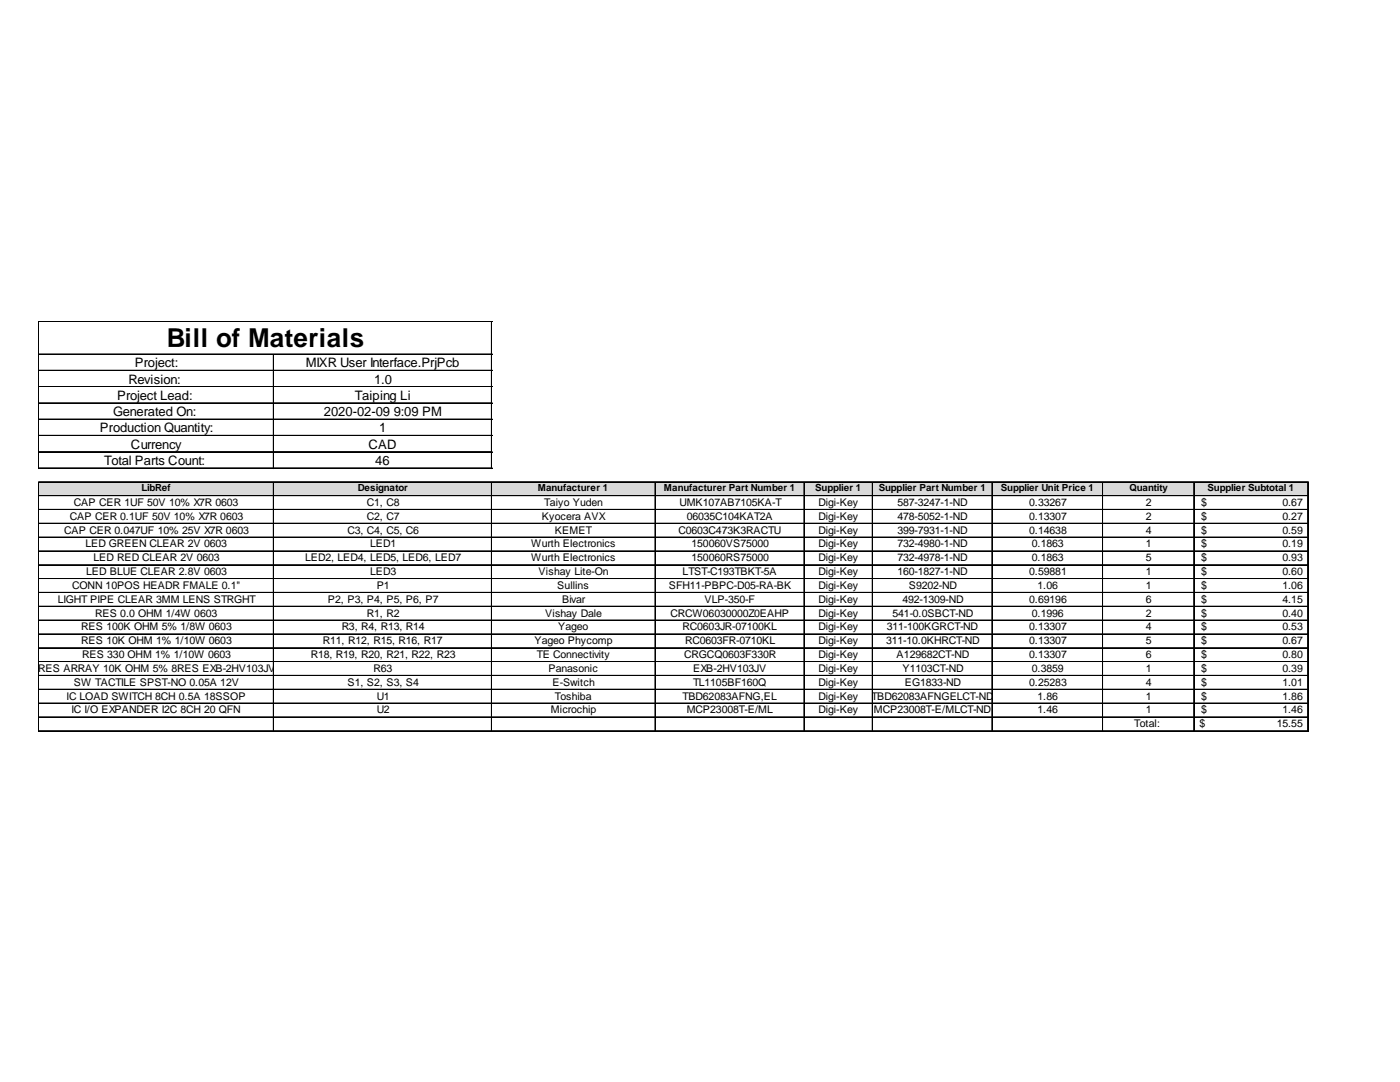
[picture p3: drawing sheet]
<svg xmlns="http://www.w3.org/2000/svg" width="279mm" height="216mm" viewBox="0 0 279 216" stroke-linecap="round" stroke-linejoin="round" font-family="sans-serif">
<defs><g id="words">
<text font-size="5.2" x="33.3" y="69.2">Bill of Materials</text>
<g font-size="2.6">
<text x="25.6" y="76.6">Revision:</text>
<text x="26.9" y="73.3">Project:</text>
<text x="61" y="73.3">MIXR User Interface.PrjPcb</text>
<text x="74.7" y="76.6">1.0</text>
<text x="22.6" y="83">Generated On:</text>
<text x="23.4" y="79.8">Project Lead:</text>
<text x="64.6" y="83">2020-02-09 9:09 PM</text>
<text x="70.8" y="79.8">Taiping Li</text>
<text x="20" y="86.3">Production Quantity:</text>
<text x="26.1" y="89.5">Currency</text>
<text x="73.5" y="89.5">CAD</text>
<text x="75.7" y="86.3">1</text>
<text x="20.8" y="92.8">Total Parts Count:</text>
<text x="74.8" y="92.8">46</text>
</g>
<g font-size="2.1">
<text x="14.8" y="100.9">CAP CER 1UF 50V 10% X7R 0603</text>
<text x="73.2" y="100.9">C1, C8</text>
<text x="108.6" y="100.9">Taiyo Yuden</text>
<text x="135.6" y="100.9">UMK107AB7105KA-T</text>
<text x="163.4" y="100.9">Digi-Key</text>
<text x="179.1" y="100.9">587-3247-1-ND</text>
<text x="205.4" y="100.9">0.33267</text>
<text x="228.6" y="100.9">2</text>
<text x="239.7" y="100.9">$</text>
<text x="255.9" y="100.9">0.67</text>
<text x="12.8" y="106.5">CAP CER 0.047UF 10% 25V X7R 0603</text>
<text x="13.9" y="103.7">CAP CER 0.1UF 50V 10% X7R 0603</text>
<text x="69.3" y="106.5">C3, C4, C5, C6</text>
<text x="73.2" y="103.7">C2, C7</text>
<text x="108.1" y="103.7">Kyocera AVX</text>
<text x="110.7" y="106.5">KEMET</text>
<text x="135.4" y="106.5">C0603C473K3RACTU</text>
<text x="137" y="103.7">06035C104KAT2A</text>
<text x="163.4" y="103.7">Digi-Key</text>
<text x="163.4" y="106.5">Digi-Key</text>
<text x="179.1" y="103.7">478-5052-1-ND</text>
<text x="179.1" y="106.5">399-7931-1-ND</text>
<text x="205.4" y="103.7">0.13307</text>
<text x="205.4" y="106.5">0.14638</text>
<text x="228.6" y="103.7">2</text>
<text x="228.6" y="106.5">4</text>
<text x="239.7" y="103.7">$</text>
<text x="239.7" y="106.5">$</text>
<text x="255.9" y="103.7">0.27</text>
<text x="255.9" y="106.5">0.59</text>
<text x="17" y="109.2">LED GREEN CLEAR 2V 0603</text>
<text x="18.7" y="112">LED RED CLEAR 2V 0603</text>
<text x="60.9" y="112">LED2, LED4, LED5, LED6, LED7</text>
<text x="73.9" y="109.2">LED1</text>
<text x="106" y="109.2">Wurth Electronics</text>
<text x="106" y="112">Wurth Electronics</text>
<text x="138" y="109.2">150060VS75000</text>
<text x="138" y="112">150060RS75000</text>
<text x="163.4" y="109.2">Digi-Key</text>
<text x="163.4" y="112">Digi-Key</text>
<text x="179.1" y="109.2">732-4980-1-ND</text>
<text x="179.1" y="112">732-4978-1-ND</text>
<text x="205.9" y="109.2">0.1863</text>
<text x="205.9" y="112">0.1863</text>
<text x="228.6" y="109.2">1</text>
<text x="228.6" y="112">5</text>
<text x="239.7" y="109.2">$</text>
<text x="239.7" y="112">$</text>
<text x="255.9" y="109.2">0.19</text>
<text x="255.9" y="112">0.93</text>
<text x="14.4" y="117.5">CONN 10POS HEADR FMALE 0.1&quot;</text>
<text x="17.2" y="114.7">LED BLUE CLEAR 2.8V 0603</text>
<text x="73.9" y="114.7">LED3</text>
<text x="75.2" y="117.5">P1</text>
<text x="107.5" y="114.7">Vishay Lite-On</text>
<text x="111.2" y="117.5">Sullins</text>
<text x="133.5" y="117.5">SFH11-PBPC-D05-RA-BK</text>
<text x="136.2" y="114.7">LTST-C193TBKT-5A</text>
<text x="163.4" y="114.7">Digi-Key</text>
<text x="163.4" y="117.5">Digi-Key</text>
<text x="179.1" y="114.7">160-1827-1-ND</text>
<text x="181.4" y="117.5">S9202-ND</text>
<text x="205.4" y="114.7">0.59881</text>
<text x="207" y="117.5">1.06</text>
<text x="228.6" y="114.7">1</text>
<text x="228.6" y="117.5">1</text>
<text x="239.7" y="114.7">$</text>
<text x="239.7" y="117.5">$</text>
<text x="255.9" y="114.7">0.60</text>
<text x="255.9" y="117.5">1.06</text>
<text x="11.5" y="120.3">LIGHT PIPE CLEAR 3MM LENS STRGHT</text>
<text x="16.2" y="125.8">RES 100K OHM 5% 1/8W 0603</text>
<text x="19" y="123">RES 0.0 OHM 1/4W 0603</text>
<text x="65.4" y="120.3">P2, P3, P4, P5, P6, P7</text>
<text x="68.2" y="125.8">R3, R4, R13, R14</text>
<text x="73.2" y="123">R1, R2</text>
<text x="108.8" y="123">Vishay Dale</text>
<text x="111.4" y="125.8">Yageo</text>
<text x="112.2" y="120.3">Bivar</text>
<text x="133.8" y="123">CRCW06030000Z0EAHP</text>
<text x="136.2" y="125.8">RC0603JR-07100KL</text>
<text x="140.6" y="120.3">VLP-350-F</text>
<text x="163.4" y="120.3">Digi-Key</text>
<text x="163.4" y="123">Digi-Key</text>
<text x="163.4" y="125.8">Digi-Key</text>
<text x="177" y="125.8">311-100KGRCT-ND</text>
<text x="178.1" y="123">541-0.0SBCT-ND</text>
<text x="180.1" y="120.3">492-1309-ND</text>
<text x="205.4" y="120.3">0.69196</text>
<text x="205.4" y="125.8">0.13307</text>
<text x="205.9" y="123">0.1996</text>
<text x="228.6" y="120.3">6</text>
<text x="228.6" y="123">2</text>
<text x="228.6" y="125.8">4</text>
<text x="239.7" y="120.3">$</text>
<text x="239.7" y="123">$</text>
<text x="239.7" y="125.8">$</text>
<text x="255.9" y="120.3">4.15</text>
<text x="255.9" y="123">0.40</text>
<text x="255.9" y="125.8">0.53</text>
<text x="16.2" y="128.5">RES 10K OHM 1% 1/10W 0603</text>
<text x="16.4" y="131.3">RES 330 OHM 1% 1/10W 0603</text>
<text x="62" y="131.3">R18, R19, R20, R21, R22, R23</text>
<text x="64.5" y="128.5">R11, R12, R15, R16, R17</text>
<text x="106.7" y="128.5">Yageo Phycomp</text>
<text x="107.2" y="131.3">TE Connectivity</text>
<text x="136.6" y="131.3">CRGCQ0603F330R</text>
<text x="136.7" y="128.5">RC0603FR-0710KL</text>
<text x="163.4" y="128.5">Digi-Key</text>
<text x="163.4" y="131.3">Digi-Key</text>
<text x="176.8" y="128.5">311-10.0KHRCT-ND</text>
<text x="178.9" y="131.3">A129682CT-ND</text>
<text x="205.4" y="128.5">0.13307</text>
<text x="205.4" y="131.3">0.13307</text>
<text x="228.6" y="128.5">5</text>
<text x="228.6" y="131.3">6</text>
<text x="239.7" y="128.5">$</text>
<text x="239.7" y="131.3">$</text>
<text x="255.9" y="128.5">0.67</text>
<text x="255.9" y="131.3">0.80</text>
<text x="7.6" y="134.1">RES ARRAY 10K OHM 5% 8RES EXB-2HV103JV</text>
<text x="14.8" y="136.8">SW TACTILE SPST-NO 0.05A 12V</text>
<text x="69.3" y="136.8">S1, S2, S3, S4</text>
<text x="74.5" y="134.1">R63</text>
<text x="109.4" y="134.1">Panasonic</text>
<text x="110.3" y="136.8">E-Switch</text>
<text x="138.3" y="134.1">EXB-2HV103JV</text>
<text x="138.3" y="136.8">TL1105BF160Q</text>
<text x="163.4" y="134.1">Digi-Key</text>
<text x="163.4" y="136.8">Digi-Key</text>
<text x="180.1" y="134.1">Y1103CT-ND</text>
<text x="180.6" y="136.8">EG1833-ND</text>
<text x="205.4" y="136.8">0.25283</text>
<text x="205.9" y="134.1">0.3859</text>
<text x="228.6" y="134.1">1</text>
<text x="228.6" y="136.8">4</text>
<text x="239.7" y="134.1">$</text>
<text x="239.7" y="136.8">$</text>
<text x="255.9" y="134.1">0.39</text>
<text x="255.9" y="136.8">1.01</text>
<text x="13.3" y="139.6">IC LOAD SWITCH 8CH 0.5A 18SSOP</text>
<text x="14.3" y="142.4">IC I/O EXPANDER I2C 8CH 20 QFN</text>
<text x="75.2" y="139.6">U1</text>
<text x="75.2" y="142.4">U2</text>
<text x="109.9" y="142.4">Microchip</text>
<text x="110.7" y="139.6">Toshiba</text>
<text x="136.2" y="139.6">TBD62083AFNG,EL</text>
<text x="137" y="142.4">MCP23008T-E/ML</text>
<text x="163.4" y="139.6">Digi-Key</text>
<text x="163.4" y="142.4">Digi-Key</text>
<text x="173.9" y="139.6">TBD62083AFNGELCT-ND</text>
<text x="174.4" y="142.4">MCP23008T-E/MLCT-ND</text>
<text x="207" y="139.6">1.86</text>
<text x="207" y="142.4">1.46</text>
<text x="228.6" y="139.6">1</text>
<text x="228.6" y="142.4">1</text>
<text x="239.7" y="139.6">$</text>
<text x="239.7" y="142.4">$</text>
<text x="255.9" y="139.6">1.86</text>
<text x="255.9" y="142.4">1.46</text>
<text x="226.4" y="145.1">Total:</text>
<text x="239.4" y="145.1">$</text>
<text x="254.8" y="145.1">15.55</text>
</g>
<g font-size="1.9">
<text x="28.2" y="98">LibRef</text>
<text x="71.4" y="98">Designator</text>
<text x="107.3" y="98">Manufacturer 1</text>
<text x="132.5" y="98">Manufacturer Part Number 1</text>
<text x="162.7" y="98">Supplier 1</text>
<text x="175.4" y="98">Supplier Part Number 1</text>
<text x="199.7" y="98">Supplier Unit Price 1</text>
<text x="225.4" y="98">Quantity</text>
<text x="241" y="98">Supplier Subtotal 1</text>
</g>
</g></defs>
<path d="M7.7 96.1h253.4v2.9h-253.4z" fill="#d9d9d9"/>
<g fill="none" stroke="#000" stroke-width=".2">
<path d="M7.6 64.1v29.4M7.7 64.1v29.4M7.8 64.1h90.4M7.8 64.2h90.4M7.8 70.6h90.4M7.8 70.7h90.4M7.8 73.9h90.4M7.8 74h90.4M7.8 77.1h90.4M7.8 77.2h90.4M54.5 70.8v22.7M54.6 70.8v22.7"/>
<path d="M98.1 64.3v29.2M98.2 64.3v29.2M7.6 96.1v49.9M7.7 96.1v49.9M7.8 80.4h90.4M7.8 83.6h90.4M7.8 83.7h90.4M7.8 86.9h90.4M7.8 90.1h90.4M7.8 90.2h90.4M7.8 93.4h90.4M7.8 96.1h253.3"/>
<path d="M7.8 96.2h253.3M7.8 98.9h253.3M7.8 99h253.3M54.5 96.3v49.7M54.6 96.3v49.7M98.1 96.3v49.7M98.2 96.3v49.7M130.7 96.3v49.7M130.8 96.3v49.7M160.4 96.3v49.7M160.5 96.3v49.7M174.1 96.3v49.7"/>
<path d="M174.2 96.3v49.7M197.9 96.3v49.7M198 96.3v49.7M220 96.3v49.7M220.1 96.3v49.7M238.2 96.3v49.7M238.3 96.3v49.7M261 96.3v49.7M7.8 101.6h253.3M7.8 101.7h253.3M7.8 104.4h253.3M7.8 104.5h253.3"/>
<path d="M7.8 107.2h253.3M7.8 109.9h253.3M7.8 110h253.3M7.8 112.7h253.3M7.8 112.8h253.3M7.8 115.4h253.3M7.8 115.5h253.3M7.8 118.2h253.3M7.8 118.3h253.3M7.8 121h253.3M7.8 123.7h253.3M7.8 123.8h253.3"/>
<path d="M7.8 126.5h253.3M7.8 126.6h253.3M7.8 129.2h253.3M7.8 129.3h253.3M7.8 132h253.3M7.8 132.1h253.3M7.8 134.8h253.3M7.8 137.5h253.3M7.8 137.6h253.3M7.8 140.3h253.3M7.8 140.4h253.3M7.8 143h253.3"/>
<path d="M7.8 143.1h253.3M7.8 145.8h253.3M7.8 145.9h253.3"/>
</g>
<use href="#words"/>
</svg>
